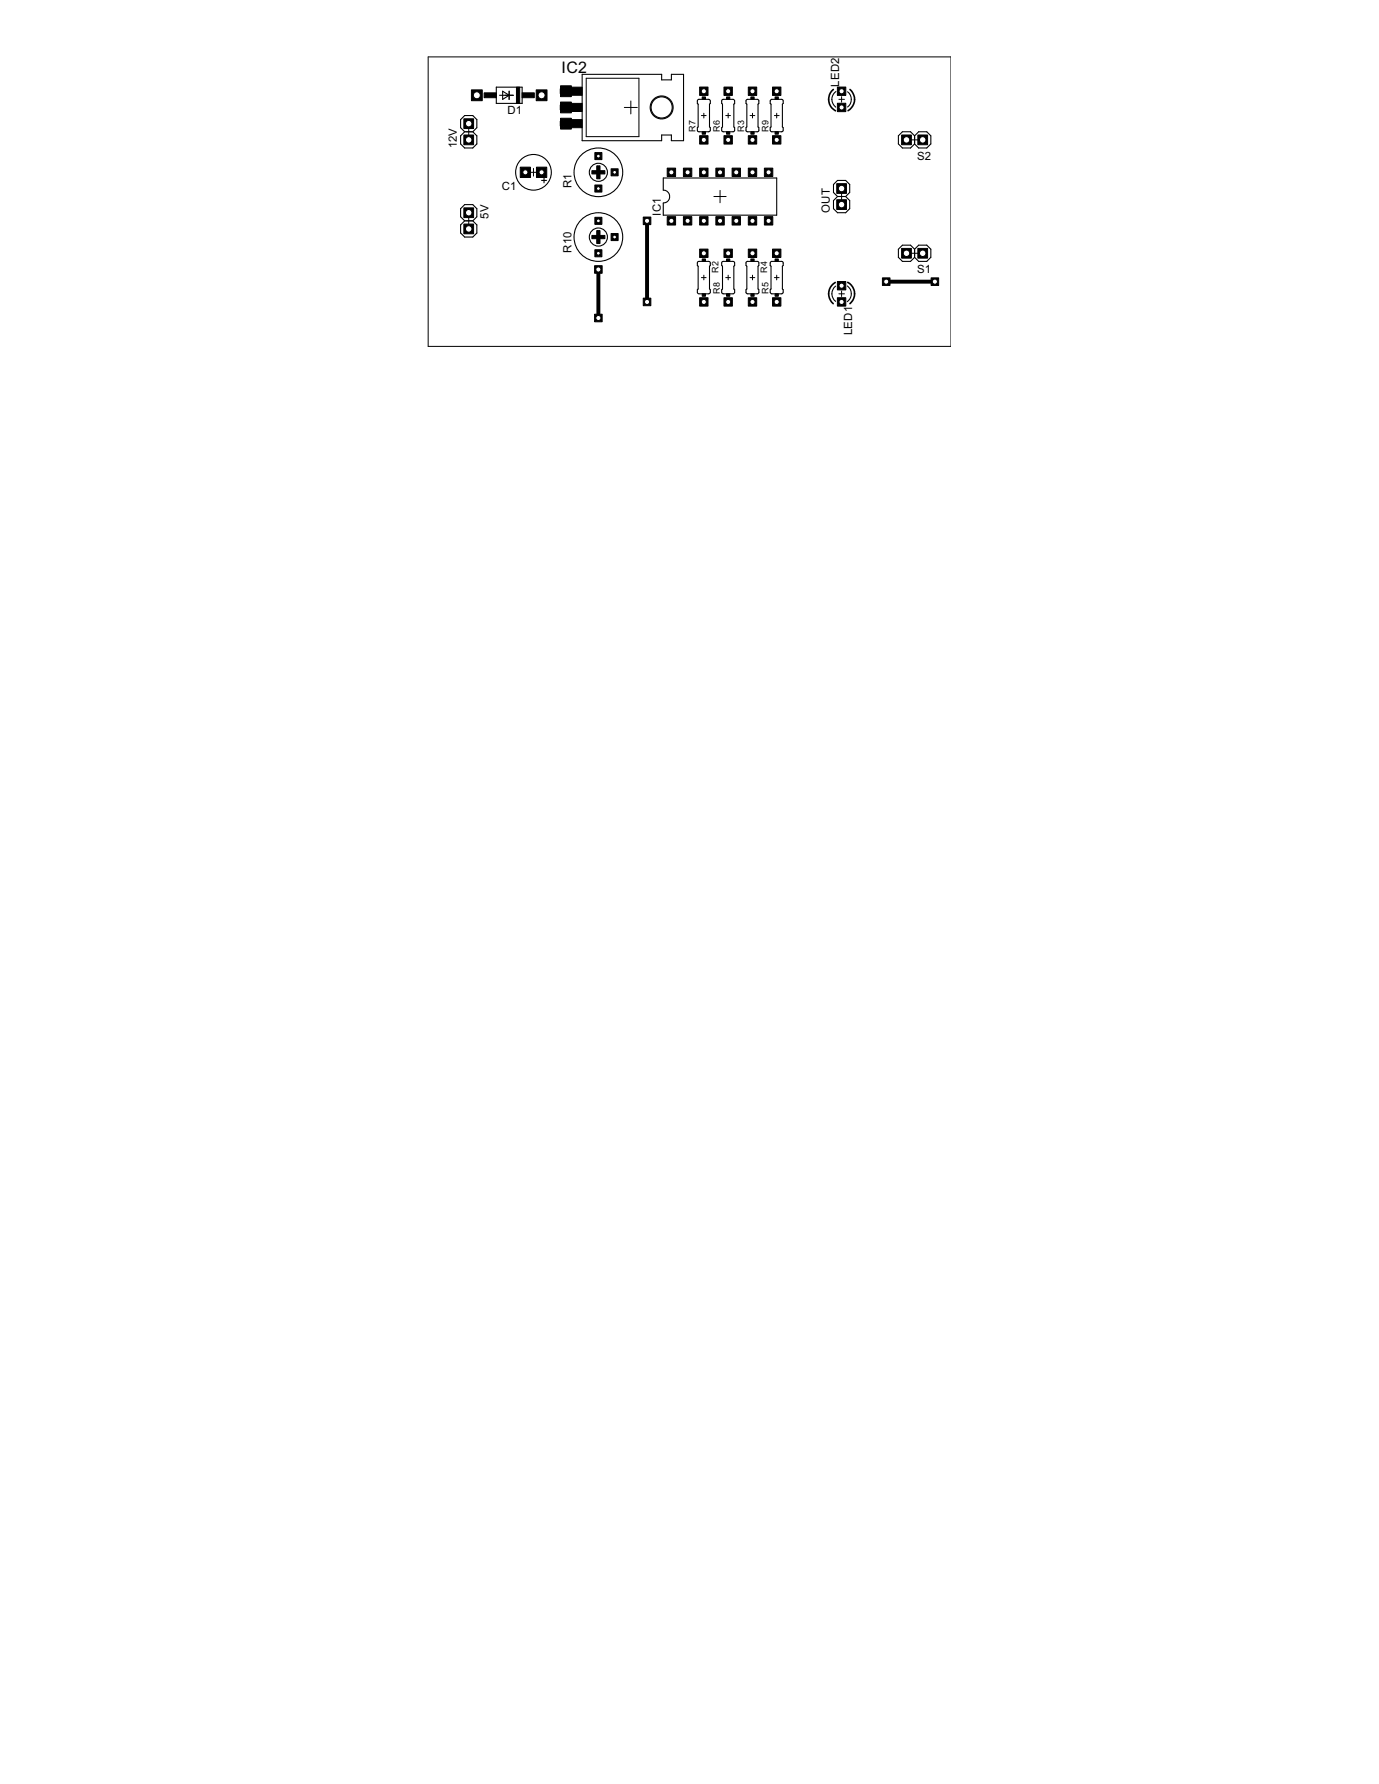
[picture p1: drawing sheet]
<svg xmlns="http://www.w3.org/2000/svg" width="216mm" height="279mm" viewBox="0 0 216 279" stroke-linecap="round" stroke-linejoin="round" font-family="sans-serif">
<defs><g id="words">
<text font-size="2.8" x="87.9" y="11.4">IC2</text>
<g font-size="2">
<text x="79.4" y="17.8">D1</text>
<text x="131.4" y="13.6" transform="rotate(-90 131.4 13.6)">LED2</text>
<text x="71.5" y="23.3" transform="rotate(-90 71.5 23.3)">12V</text>
<text x="78.5" y="29.8">C1</text>
<text x="89.5" y="29.5" transform="rotate(-90 89.5 29.5)">R1</text>
<text x="143.6" y="25">S2</text>
<text x="76.5" y="34.2" transform="rotate(-90 76.5 34.2)">5V</text>
<text x="103.5" y="33.8" transform="rotate(-90 103.5 33.8)">IC1</text>
<text x="129.9" y="33.4" transform="rotate(-90 129.9 33.4)">OUT</text>
<text x="89.5" y="39.6" transform="rotate(-90 89.5 39.6)">R10</text>
<text x="143.6" y="42.8">S1</text>
<text x="133.4" y="52.5" transform="rotate(-90 133.4 52.5)">LED1</text>
</g>
<g font-size="1.6">
<text x="108.9" y="20.6" transform="rotate(-90 108.9 20.6)">R7</text>
<text x="112.7" y="20.6" transform="rotate(-90 112.7 20.6)">R6</text>
<text x="116.5" y="20.6" transform="rotate(-90 116.5 20.6)">R3</text>
<text x="120.3" y="20.6" transform="rotate(-90 120.3 20.6)">R9</text>
<text x="112.5" y="42.8" transform="rotate(-90 112.5 42.8)">R2</text>
<text x="112.7" y="46" transform="rotate(-90 112.7 46)">R8</text>
<text x="120.1" y="42.8" transform="rotate(-90 120.1 42.8)">R4</text>
<text x="120.3" y="46" transform="rotate(-90 120.3 46)">R5</text>
</g>
</g></defs>
<path d="M101.3 34.6v12.7M93.7 42.2v7.6M138.7 44.1h7.7" fill="none" stroke="#000" stroke-width=".61"/>
<path d="M81.4 26.2h1.7v1.6h-1.7z" fill="#000" stroke="#000" stroke-width=".16"/>
<circle cx="82.3" cy="27" r=".4" fill="#fff" stroke="#000" stroke-width=".16"/>
<path d="M84 26.2h1.6v1.6h-1.6z" fill="#000" stroke="#000" stroke-width=".16"/>
<circle cx="84.8" cy="27" r=".4" fill="#fff" stroke="#000" stroke-width=".16"/>
<path d="M104.5 33.9h1.3v1.3h-1.3z" fill="#000" stroke="#000" stroke-width=".16"/>
<circle cx="105.1" cy="34.6" r=".4" fill="#fff" stroke="#000" stroke-width=".16"/>
<path d="M107 33.9h1.3v1.3h-1.3z" fill="#000" stroke="#000" stroke-width=".16"/>
<circle cx="107.7" cy="34.6" r=".4" fill="#fff" stroke="#000" stroke-width=".16"/>
<path d="M119.7 33.9h1.3v1.3h-1.3z" fill="#000" stroke="#000" stroke-width=".16"/>
<circle cx="120.3" cy="34.6" r=".4" fill="#fff" stroke="#000" stroke-width=".16"/>
<path d="M119.7 26.3h1.3v1.3h-1.3z" fill="#000" stroke="#000" stroke-width=".16"/>
<circle cx="120.3" cy="27" r=".4" fill="#fff" stroke="#000" stroke-width=".16"/>
<path d="M109.5 33.9h1.3v1.3h-1.3z" fill="#000" stroke="#000" stroke-width=".16"/>
<circle cx="110.2" cy="34.6" r=".4" fill="#fff" stroke="#000" stroke-width=".16"/>
<path d="M112.1 33.9h1.3v1.3h-1.3z" fill="#000" stroke="#000" stroke-width=".16"/>
<circle cx="112.7" cy="34.6" r=".4" fill="#fff" stroke="#000" stroke-width=".16"/>
<path d="M117.2 33.9h1.3v1.3h-1.3z" fill="#000" stroke="#000" stroke-width=".16"/>
<circle cx="117.8" cy="34.6" r=".4" fill="#fff" stroke="#000" stroke-width=".16"/>
<path d="M114.6 33.9h1.3v1.3h-1.3z" fill="#000" stroke="#000" stroke-width=".16"/>
<circle cx="115.3" cy="34.6" r=".4" fill="#fff" stroke="#000" stroke-width=".16"/>
<path d="M117.2 26.3h1.3v1.3h-1.3z" fill="#000" stroke="#000" stroke-width=".16"/>
<circle cx="117.8" cy="27" r=".4" fill="#fff" stroke="#000" stroke-width=".16"/>
<path d="M114.6 26.3h1.3v1.3h-1.3z" fill="#000" stroke="#000" stroke-width=".16"/>
<circle cx="115.3" cy="27" r=".4" fill="#fff" stroke="#000" stroke-width=".16"/>
<path d="M112.1 26.3h1.3v1.3h-1.3z" fill="#000" stroke="#000" stroke-width=".16"/>
<circle cx="112.7" cy="27" r=".4" fill="#fff" stroke="#000" stroke-width=".16"/>
<path d="M109.5 26.3h1.3v1.3h-1.3z" fill="#000" stroke="#000" stroke-width=".16"/>
<circle cx="110.2" cy="27" r=".4" fill="#fff" stroke="#000" stroke-width=".16"/>
<path d="M107 26.3h1.3v1.3h-1.3z" fill="#000" stroke="#000" stroke-width=".16"/>
<circle cx="107.7" cy="27" r=".4" fill="#fff" stroke="#000" stroke-width=".16"/>
<path d="M104.5 26.3h1.3v1.3h-1.3z" fill="#000" stroke="#000" stroke-width=".16"/>
<circle cx="105.1" cy="27" r=".4" fill="#fff" stroke="#000" stroke-width=".16"/>
<path d="M87.8 13.4h1.7v1.7h-1.7z" fill="#000" stroke="#000" stroke-width=".16"/>
<circle cx="88.6" cy="14.3" r=".55" fill="#fff" stroke="#000" stroke-width=".16"/>
<path d="M87.8 16h1.7v1.7h-1.7z" fill="#000" stroke="#000" stroke-width=".16"/>
<circle cx="88.6" cy="16.8" r=".55" fill="#fff" stroke="#000" stroke-width=".16"/>
<path d="M87.8 18.5h1.7v1.7h-1.7z" fill="#000" stroke="#000" stroke-width=".16"/>
<circle cx="88.6" cy="19.4" r=".55" fill="#fff" stroke="#000" stroke-width=".16"/>
<path d="M143.7 38.9h1.5v1.5h-1.5z" fill="#000" stroke="#000" stroke-width=".16"/>
<circle cx="144.5" cy="39.7" r=".51" fill="#fff" stroke="#000" stroke-width=".16"/>
<path d="M141.2 38.9h1.5v1.5h-1.5z" fill="#000" stroke="#000" stroke-width=".16"/>
<circle cx="141.9" cy="39.7" r=".51" fill="#fff" stroke="#000" stroke-width=".16"/>
<path d="M131 31.3h1.5v1.5h-1.5z" fill="#000" stroke="#000" stroke-width=".16"/>
<circle cx="131.8" cy="32" r=".51" fill="#fff" stroke="#000" stroke-width=".16"/>
<path d="M131 28.8h1.5v1.5h-1.5z" fill="#000" stroke="#000" stroke-width=".16"/>
<circle cx="131.8" cy="29.5" r=".51" fill="#fff" stroke="#000" stroke-width=".16"/>
<path d="M72.6 21.1h1.5v1.6h-1.5z" fill="#000" stroke="#000" stroke-width=".16"/>
<circle cx="73.4" cy="21.9" r=".51" fill="#fff" stroke="#000" stroke-width=".16"/>
<path d="M72.6 18.6h1.5v1.5h-1.5z" fill="#000" stroke="#000" stroke-width=".16"/>
<circle cx="73.4" cy="19.4" r=".51" fill="#fff" stroke="#000" stroke-width=".16"/>
<path d="M72.6 32.6h1.5v1.5h-1.5z" fill="#000" stroke="#000" stroke-width=".16"/>
<circle cx="73.4" cy="33.3" r=".51" fill="#fff" stroke="#000" stroke-width=".16"/>
<path d="M72.6 35.1h1.5v1.5h-1.5z" fill="#000" stroke="#000" stroke-width=".16"/>
<circle cx="73.4" cy="35.9" r=".51" fill="#fff" stroke="#000" stroke-width=".16"/>
<path d="M143.7 21.1h1.5v1.6h-1.5z" fill="#000" stroke="#000" stroke-width=".16"/>
<circle cx="144.5" cy="21.9" r=".51" fill="#fff" stroke="#000" stroke-width=".16"/>
<path d="M141.2 21.1h1.5v1.6h-1.5z" fill="#000" stroke="#000" stroke-width=".16"/>
<circle cx="141.9" cy="21.9" r=".51" fill="#fff" stroke="#000" stroke-width=".16"/>
<path d="M131.1 44.1h1.3v1.3h-1.3z" fill="#000" stroke="#000" stroke-width=".16"/>
<circle cx="131.8" cy="44.7" r=".4" fill="#fff" stroke="#000" stroke-width=".16"/>
<path d="M131.1 46.6h1.3v1.3h-1.3z" fill="#000" stroke="#000" stroke-width=".16"/>
<circle cx="131.8" cy="47.3" r=".4" fill="#fff" stroke="#000" stroke-width=".16"/>
<path d="M131.1 16.2h1.3v1.3h-1.3z" fill="#000" stroke="#000" stroke-width=".16"/>
<circle cx="131.8" cy="16.8" r=".4" fill="#fff" stroke="#000" stroke-width=".16"/>
<path d="M131.1 13.6h1.3v1.3h-1.3z" fill="#000" stroke="#000" stroke-width=".16"/>
<circle cx="131.8" cy="14.3" r=".4" fill="#fff" stroke="#000" stroke-width=".16"/>
<path d="M93.1 29h1.1v1.1h-1.1z" fill="#000" stroke="#000" stroke-width=".16"/>
<circle cx="93.7" cy="29.5" r=".3" fill="#fff" stroke="#000" stroke-width=".16"/>
<path d="M95.7 26.4h1.1v1.1h-1.1z" fill="#000" stroke="#000" stroke-width=".16"/>
<circle cx="96.2" cy="27" r=".3" fill="#fff" stroke="#000" stroke-width=".16"/>
<path d="M93.1 23.9h1.1v1.1h-1.1z" fill="#000" stroke="#000" stroke-width=".16"/>
<circle cx="93.7" cy="24.4" r=".3" fill="#fff" stroke="#000" stroke-width=".16"/>
<path d="M93.1 39.1h1.1v1.1h-1.1z" fill="#000" stroke="#000" stroke-width=".16"/>
<circle cx="93.7" cy="39.7" r=".3" fill="#fff" stroke="#000" stroke-width=".16"/>
<path d="M95.7 36.6h1.1v1.1h-1.1z" fill="#000" stroke="#000" stroke-width=".16"/>
<circle cx="96.2" cy="37.1" r=".3" fill="#fff" stroke="#000" stroke-width=".16"/>
<path d="M93.1 34h1.1v1.1h-1.1z" fill="#000" stroke="#000" stroke-width=".16"/>
<circle cx="93.7" cy="34.6" r=".3" fill="#fff" stroke="#000" stroke-width=".16"/>
<path d="M109.5 39h1.3v1.3h-1.3z" fill="#000" stroke="#000" stroke-width=".16"/>
<circle cx="110.2" cy="39.7" r=".4" fill="#fff" stroke="#000" stroke-width=".16"/>
<path d="M109.5 46.6h1.3v1.3h-1.3z" fill="#000" stroke="#000" stroke-width=".16"/>
<circle cx="110.2" cy="47.3" r=".4" fill="#fff" stroke="#000" stroke-width=".16"/>
<path d="M117.2 21.3h1.3v1.3h-1.3z" fill="#000" stroke="#000" stroke-width=".16"/>
<circle cx="117.8" cy="21.9" r=".4" fill="#fff" stroke="#000" stroke-width=".16"/>
<path d="M117.2 13.6h1.3v1.3h-1.3z" fill="#000" stroke="#000" stroke-width=".16"/>
<circle cx="117.8" cy="14.3" r=".4" fill="#fff" stroke="#000" stroke-width=".16"/>
<path d="M117.2 39h1.3v1.3h-1.3z" fill="#000" stroke="#000" stroke-width=".16"/>
<circle cx="117.8" cy="39.7" r=".4" fill="#fff" stroke="#000" stroke-width=".16"/>
<path d="M117.2 46.6h1.3v1.3h-1.3z" fill="#000" stroke="#000" stroke-width=".16"/>
<circle cx="117.8" cy="47.3" r=".4" fill="#fff" stroke="#000" stroke-width=".16"/>
<path d="M120.9 46.6h1.4v1.3h-1.4z" fill="#000" stroke="#000" stroke-width=".16"/>
<circle cx="121.6" cy="47.3" r=".4" fill="#fff" stroke="#000" stroke-width=".16"/>
<path d="M120.9 39h1.4v1.3h-1.4z" fill="#000" stroke="#000" stroke-width=".16"/>
<circle cx="121.6" cy="39.7" r=".4" fill="#fff" stroke="#000" stroke-width=".16"/>
<path d="M113.3 21.3h1.4v1.3h-1.4z" fill="#000" stroke="#000" stroke-width=".16"/>
<circle cx="114" cy="21.9" r=".4" fill="#fff" stroke="#000" stroke-width=".16"/>
<path d="M113.3 13.6h1.4v1.3h-1.4z" fill="#000" stroke="#000" stroke-width=".16"/>
<circle cx="114" cy="14.3" r=".4" fill="#fff" stroke="#000" stroke-width=".16"/>
<path d="M109.5 21.3h1.3v1.3h-1.3z" fill="#000" stroke="#000" stroke-width=".16"/>
<circle cx="110.2" cy="21.9" r=".4" fill="#fff" stroke="#000" stroke-width=".16"/>
<path d="M109.5 13.6h1.3v1.3h-1.3z" fill="#000" stroke="#000" stroke-width=".16"/>
<circle cx="110.2" cy="14.3" r=".4" fill="#fff" stroke="#000" stroke-width=".16"/>
<path d="M113.3 46.6h1.4v1.3h-1.4z" fill="#000" stroke="#000" stroke-width=".16"/>
<circle cx="114" cy="47.3" r=".4" fill="#fff" stroke="#000" stroke-width=".16"/>
<path d="M113.3 39h1.4v1.3h-1.4z" fill="#000" stroke="#000" stroke-width=".16"/>
<circle cx="114" cy="39.7" r=".4" fill="#fff" stroke="#000" stroke-width=".16"/>
<path d="M120.9 21.3h1.4v1.3h-1.4z" fill="#000" stroke="#000" stroke-width=".16"/>
<circle cx="121.6" cy="21.9" r=".4" fill="#fff" stroke="#000" stroke-width=".16"/>
<path d="M120.9 13.6h1.4v1.3h-1.4z" fill="#000" stroke="#000" stroke-width=".16"/>
<circle cx="121.6" cy="14.3" r=".4" fill="#fff" stroke="#000" stroke-width=".16"/>
<path d="M73.8 14.1h1.7v1.7h-1.7z" fill="#000" stroke="#000" stroke-width=".16"/>
<circle cx="74.7" cy="14.9" r=".55" fill="#fff" stroke="#000" stroke-width=".16"/>
<path d="M83.9 14.1h1.7v1.7h-1.7z" fill="#000" stroke="#000" stroke-width=".16"/>
<circle cx="84.8" cy="14.9" r=".55" fill="#fff" stroke="#000" stroke-width=".16"/>
<path d="M93.1 49.2h1.2v1.2h-1.2z" fill="#000" stroke="#000" stroke-width=".16"/>
<circle cx="93.7" cy="49.8" r=".4" fill="#fff" stroke="#000" stroke-width=".16"/>
<path d="M93.1 41.6h1.2v1.2h-1.2z" fill="#000" stroke="#000" stroke-width=".16"/>
<circle cx="93.7" cy="42.2" r=".4" fill="#fff" stroke="#000" stroke-width=".16"/>
<path d="M100.7 34h1.2v1.2h-1.2z" fill="#000" stroke="#000" stroke-width=".16"/>
<circle cx="101.3" cy="34.6" r=".4" fill="#fff" stroke="#000" stroke-width=".16"/>
<path d="M100.7 46.7h1.2v1.2h-1.2z" fill="#000" stroke="#000" stroke-width=".16"/>
<circle cx="101.3" cy="47.3" r=".4" fill="#fff" stroke="#000" stroke-width=".16"/>
<path d="M138.2 43.5h1.1v1.2h-1.1z" fill="#000" stroke="#000" stroke-width=".16"/>
<circle cx="138.7" cy="44.1" r=".4" fill="#fff" stroke="#000" stroke-width=".16"/>
<path d="M145.8 43.5h1.2v1.2h-1.2z" fill="#000" stroke="#000" stroke-width=".16"/>
<circle cx="146.4" cy="44.1" r=".4" fill="#fff" stroke="#000" stroke-width=".16"/>
<g fill="none" stroke="#000" stroke-width=".17">
<path d="M77.7 13.7h4v2.5h-4zM78.2 14.9h2.1M78.7 14.3l1 .6-1 .7zM79.7 14.3v1.3M91.1 11.6h12.5v.9h1.5v-.9h1.9v10.4h-1.9v-.9h-1.5v.9h-12.5zM109.2 15.6h1.8l.2 .1v.5l-.1 .1v3.6l.1 .1v.4l-.2 .2h-1.6l-.2-.1v-.5l.1-.1zM113.1 15.6h1.7l.2 .1v.5l-.1 .1v3.6l.1 .1v.4l-.1 .2h-1.7l-.2-.1v-.5l.1-.1zM116.9 15.6h1.7l.2 .1v.5l-.1 .1v3.6l.1 .1v.5l-.1 .1h-1.6l-.3-.1v-.5l.1-.1zM120.7 15.6h1.7l.2 .1v.5l-.1 .1v3.6l.1 .1v.4l-.1 .2h-1.7l-.2-.1v-.5l.1-.1v-3.6l-.1-.1zM130.9 14.3a1.51 1.51 0 0 0 0 2.5M132.7 14.4a1.5 1.5 0 0 1 0 2.4M72.7 20.6l-.6-.6v-1.3l.6-.6h1.3l.7 .6v1.3l-.7 .6"/>
<path d="M72.7 20.6l-.6 .7v1.2l.6 .7h1.3l.7-.7v-1.2l-.7-.7M72.7 34.6l-.6-.6v-1.3l.6-.7h1.3l.7 .7v1.3l-.7 .6M72.7 34.6l-.6 .6v1.3l.6 .6h1.3l.7-.6v-1.3l-.7-.6M72.7 20.6h1.3M72.7 34.6h1.3M84.8 28.3h.8M85.2 27.9v.7M103.8 27.9h17.8v5.8h-17.8v-1.9a1.01 1.01 0 0 0 1-1 1.01 1.01 0 0 0-1-1zM131.1 30.8l-.6-.7v-1.2l.6-.6h1.3l.6 .6v1.2l-.6 .7M131.1 30.8l-.6 .6v1.3l.6 .6h1.3l.6-.6v-1.3l-.6-.6M131.1 30.8h1.3M143.2 39l-.6-.6h-1.3l-.6 .6v1.3l.6 .6h1.3l.6-.6"/>
<path d="M143.2 39l.6-.6h1.3l.6 .6v1.3l-.6 .6h-1.3l-.6-.6M143.2 21.3v1.2M143.2 39v1.3M143.2 21.3l.6-.7h1.3l.6 .7v1.2l-.6 .7h-1.3l-.6-.7M143.2 21.3l-.6-.7h-1.3l-.6 .7v1.2l.6 .7h1.3l.6-.7M109.2 41l1.8-.1 .2 .2v.5l-.1 .1v3.6l.1 .1v.4l-.2 .2h-1.6l-.2-.2v-.4l.1-.1zM113.1 41l1.7-.1 .2 .2v.5l-.1 .1v3.6l.1 .1v.4l-.1 .2h-1.7l-.2-.2v-.4l.1-.1zM116.9 41l1.7-.1 .2 .2v.5l-.1 .1v3.6l.1 .1v.4l-.1 .2h-1.6l-.3-.2v-.4l.1-.1zM120.7 41l1.7-.1 .2 .2v.5l-.1 .1v3.6l.1 .1v.4l-.1 .2h-1.7l-.2-.2v-.4l.1-.1v-3.6l-.1-.1zM130.8 44.8a1.5 1.5 0 0 0 0 2.4M132.7 44.8a1.52 1.52 0 0 1 0 2.4"/>
<circle cx="103.6" cy="16.8" r="1.8"/>
<circle cx="83.5" cy="27" r="2.79"/>
<circle cx="93.7" cy="27" r="3.8"/>
<circle cx="93.7" cy="37.1" r="3.8"/>
<circle cx="93.7" cy="37.1" r="1.42"/>
<circle cx="93.7" cy="27" r="1.42"/>
</g>
<g fill="none" stroke="#000" stroke-width=".16">
<path d="M67 8.9h81.9v45.4h-81.9zM79.1 14.9h1.3M79.7 14.3v1.3M91.8 12.3h8.2v9.1h-8.2zM97.7 16.8h2.1M98.8 15.8v2M109.8 18.1h.8M110.2 17.7v.8M113.6 18.1h.8M114 17.7v.8M117.4 18.1h.8M117.8 17.7v.8"/>
<path d="M121.2 18.1h.8M121.6 17.7v.8M131.3 15.6h.9M131.8 15.1v.9M72.9 20.6h1M72.9 34.6h1M73.4 20.2v.9M73.4 34.1v1M82.9 27h1.2M83.5 26.4v1.2M92.9 27h1.6M92.9 37.1h1.6"/>
<path d="M93.7 26.2v1.5M93.7 36.3v1.6M111.8 30.8h1.9M112.7 29.8v1.9M131.3 30.8h.9M131.8 30.3v1M142.7 39.7h1M142.7 21.9h1M143.2 21.4v1M143.2 39.2v1M109.8 43.5h.8M110.2 43.1v.7"/>
<path d="M113.6 43.5h.8M114 43.1v.7M117.4 43.5h.8M117.8 43.1v.7M121.2 43.5h.8M121.6 43.1v.7M131.3 46h.9M131.8 45.6v.8"/>
<circle cx="103.6" cy="16.8" r="1.65"/>
</g>
<g fill="#000" stroke="#000" stroke-width=".16">
<path d="M75.8 14.5h1.9v.8h-1.9zM80.9 13.7h.5v2.5h-.5zM81.7 14.5h2v.8h-2zM87.7 19h.6v.7h-.6zM87.7 16.4h.6v.8h-.6zM87.7 13.9h.6v.8h-.6zM88.3 13.7h2.8v1.2h-2.8zM88.3 16.2h2.8v1.3h-2.8zM88.3 18.7h2.8v1.3h-2.8zM109.9 15.2h.5v.4h-.5zM113.7 15.2h.6v.4h-.6zM117.6 15.2h.5v.4h-.5z"/>
<path d="M121.3 15.2h.6v.4h-.6zM92.7 26.7h2v.5h-2zM92.7 36.9h2v.5h-2zM93.4 26h.5v2h-.5zM93.4 36.1h.5v2h-.5zM109.9 20.6h.5v.4h-.5zM113.7 20.6h.6v.4h-.6zM117.6 20.6h.5v.4h-.5zM121.3 20.6h.6v.4h-.6zM109.9 46h.5v.4h-.5zM109.9 40.6h.5v.3h-.5zM113.7 40.6h.6v.3h-.6z"/>
<path d="M113.7 46h.6v.4h-.6zM117.6 46h.5v.4h-.5zM117.6 40.6h.5v.3h-.5zM121.3 40.6h.6v.3h-.6zM121.3 46h.6v.4h-.6z"/>
</g>
<path d="M130.5 14a2.01 2.01 0 0 0 .3 3.4M133.1 14a2.04 2.04 0 0 1-.3 3.3M130.8 44.2a2.05 2.05 0 0 0-.3 3.4M132.7 44.2a2.01 2.01 0 0 1 .4 3.4" fill="none" stroke="#000" stroke-width=".25"/>
<circle cx="103.6" cy="16.8" r="1.65" fill="#fff" stroke="#000" stroke-width=".16"/>
<use href="#words"/>
</svg>
